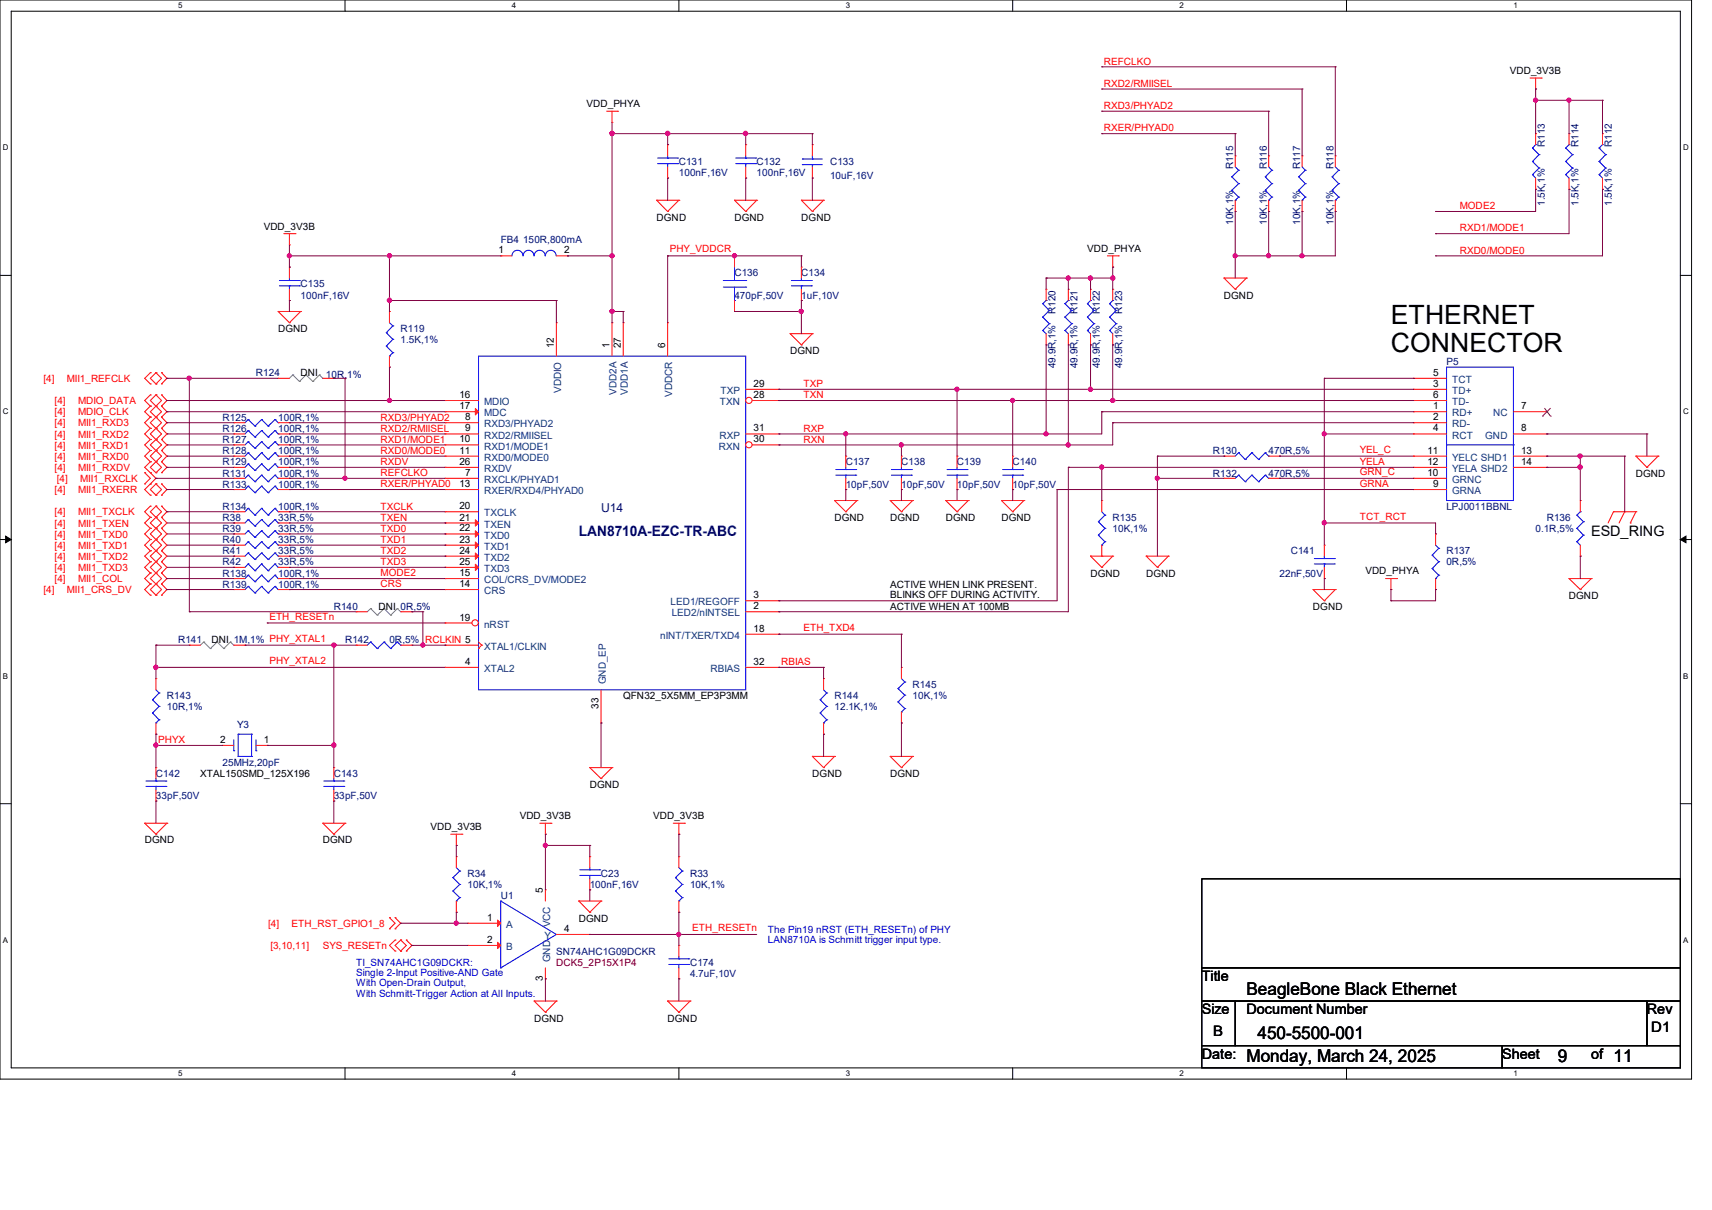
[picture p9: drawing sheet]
<svg xmlns="http://www.w3.org/2000/svg" width="297mm" height="210mm" viewBox="0 0 297 210" stroke-linecap="round" stroke-linejoin="round" font-family="sans-serif">
<defs><g id="words">
<g font-size="4.6">
<text x="241.3" y="56.3">ETHERNET</text>
<text x="241.3" y="61.1">CONNECTOR</text>
</g>
<g font-size="3">
<text x="216.2" y="172.6">BeagleBone Black Ethernet</text>
<text x="216.2" y="184.2">Monday, March 24, 2025</text>
<text x="218.2" y="180.4">450-5500-001</text>
<text x="270.3" y="184.2">9</text>
<text x="279.9" y="184.2">11</text>
</g>
<text font-size="2.5" fill="#000080" x="100.4" y="93.1">LAN8710A-EZC-TR-ABC</text>
<g font-size="2.5">
<text x="276" y="93">ESD_RING</text>
<text x="208.5" y="170.2">Title</text>
<text x="208.5" y="176">Size</text>
<text x="210.4" y="179.9">B</text>
<text x="216.2" y="176">Document Number</text>
<text x="285.7" y="176">Rev</text>
<text x="286.5" y="179.1">D1</text>
<text x="208.5" y="183.7">Date:</text>
<text x="260.6" y="183.7">Sheet</text>
<text x="276" y="183.7">of</text>
</g>
<text font-size="2.1" fill="#000080" x="104.3" y="88.8">U14</text>
<g font-size="1.7" fill="#f00">
<text x="191.5" y="11.2">REFCLKO</text>
<text x="191.5" y="15.1">RXD2/RMIISEL</text>
<text x="191.5" y="18.9">RXD3/PHYAD2</text>
<text x="191.5" y="22.8">RXER/PHYAD0</text>
<text x="253.3" y="36.3">MODE2</text>
<text x="253.3" y="40.2">RXD1/MODE1</text>
<text x="116.2" y="43.8">PHY_VDDCR</text>
<text x="253.3" y="44">RXD0/MODE0</text>
<text x="7.5" y="66.3">[4]</text>
<text x="9.5" y="70.1">[4]</text>
<text x="11.6" y="66.3">MII1_REFCLK</text>
<text x="13.5" y="70.1">MDIO_DATA</text>
<text x="139.4" y="69.1">TXN</text>
<text x="139.4" y="67.2">TXP</text>
<text x="9.5" y="72.1">[4]</text>
<text x="9.5" y="77.9">[4]</text>
<text x="9.5" y="74">[4]</text>
<text x="9.5" y="75.9">[4]</text>
<text x="13.5" y="72.1">MDIO_CLK</text>
<text x="13.5" y="77.9">MII1_RXD1</text>
<text x="13.5" y="74">MII1_RXD3</text>
<text x="13.5" y="75.9">MII1_RXD2</text>
<text x="66" y="76.8">RXD1/MODE1</text>
<text x="66" y="74.9">RXD2/RMIISEL</text>
<text x="66" y="73">RXD3/PHYAD2</text>
<text x="139.4" y="76.8">RXN</text>
<text x="139.4" y="74.9">RXP</text>
<text x="9.5" y="79.8">[4]</text>
<text x="9.5" y="81.7">[4]</text>
<text x="9.9" y="83.7">[4]</text>
<text x="13.5" y="79.8">MII1_RXD0</text>
<text x="13.5" y="81.7">MII1_RXDV</text>
<text x="13.9" y="83.7">MII1_RXCLK</text>
<text x="66" y="78.8">RXD0/MODE0</text>
<text x="66" y="82.6">REFCLKO</text>
<text x="66" y="80.7">RXDV</text>
<text x="235.9" y="80.7">YELA</text>
<text x="235.9" y="78.6">YEL_C</text>
<text x="235.9" y="82.4">GRN_C</text>
<text x="9.5" y="85.6">[4]</text>
<text x="9.5" y="89.5">[4]</text>
<text x="13.5" y="85.6">MII1_RXERR</text>
<text x="13.5" y="89.5">MII1_TXCLK</text>
<text x="66" y="84.6">RXER/PHYAD0</text>
<text x="66" y="88.4">TXCLK</text>
<text x="235.9" y="84.6">GRNA</text>
<text x="9.5" y="93.3">[4]</text>
<text x="9.5" y="91.4">[4]</text>
<text x="9.5" y="95.3">[4]</text>
<text x="13.5" y="93.3">MII1_TXD0</text>
<text x="13.5" y="91.4">MII1_TXEN</text>
<text x="13.5" y="95.3">MII1_TXD1</text>
<text x="66" y="90.4">TXEN</text>
<text x="66" y="92.3">TXD0</text>
<text x="66" y="94.2">TXD1</text>
<text x="235.9" y="90.2">TCT_RCT</text>
<text x="9.5" y="97.2">[4]</text>
<text x="9.5" y="99.1">[4]</text>
<text x="9.5" y="101.1">[4]</text>
<text x="13.5" y="97.2">MII1_TXD2</text>
<text x="13.5" y="99.1">MII1_TXD3</text>
<text x="13.5" y="101.1">MII1_COL</text>
<text x="66" y="101.9">CRS</text>
<text x="66" y="100">MODE2</text>
<text x="66" y="96.1">TXD2</text>
<text x="66" y="98.1">TXD3</text>
<text x="7.5" y="103">[4]</text>
<text x="11.6" y="103">MII1_CRS_DV</text>
<text x="46.7" y="107.5">ETH_RESETn</text>
<text x="73.7" y="111.6">RCLKIN 5</text>
<text x="139.4" y="109.5">ETH_TXD4</text>
<text x="46.7" y="115.2">PHY_XTAL2</text>
<text x="135.5" y="115.4">RBIAS</text>
<text x="27.4" y="129">PHYX</text>
<text x="46.5" y="160.9">[4]</text>
<text x="50.6" y="160.9">ETH_RST_GPIO1_8</text>
<text x="120.1" y="161.6">ETH_RESETn</text>
<text x="46.9" y="164.8">[3,10,11]</text>
<text x="56" y="164.8">SYS_RESETn</text>
</g>
<g font-size="1.7">
<text x="261.9" y="12.8">VDD_3V3B</text>
<text x="101.8" y="18.6">VDD_PHYA</text>
<text x="45.8" y="39.8">VDD_3V3B</text>
<text x="113.9" y="38.3">DGND</text>
<text x="127.4" y="38.3">DGND</text>
<text x="139" y="38.3">DGND</text>
<text x="86.5" y="44">1</text>
<text x="97.9" y="44">2</text>
<text x="188.6" y="43.7">VDD_PHYA</text>
<text x="212.3" y="51.8">DGND</text>
<text x="48.3" y="57.6">DGND</text>
<text x="52.2" y="65.3">DNI</text>
<text x="96.1" y="60.5" transform="rotate(-90 96.1 60.5)">12</text>
<text x="105.7" y="60.5" transform="rotate(-90 105.7 60.5)">1</text>
<text x="107.7" y="60.5" transform="rotate(-90 107.7 60.5)">27</text>
<text x="115.4" y="60.5" transform="rotate(-90 115.4 60.5)">6</text>
<text x="137.1" y="61.5">DGND</text>
<text x="248.6" y="65.2">5</text>
<text x="79.7" y="69.1">16</text>
<text x="79.7" y="71">17</text>
<text x="130.7" y="69.1">28</text>
<text x="130.7" y="67.1">29</text>
<text x="248.6" y="67.1">3</text>
<text x="248.6" y="69.1">6</text>
<text x="248.6" y="71">1</text>
<text x="263.9" y="71">7</text>
<text x="79.7" y="76.8">10</text>
<text x="80.7" y="72.9">8</text>
<text x="80.7" y="74.9">9</text>
<text x="130.7" y="74.9">31</text>
<text x="130.7" y="76.8">30</text>
<text x="248.6" y="72.9">2</text>
<text x="248.6" y="74.9">4</text>
<text x="263.9" y="74.9">8</text>
<text x="79.7" y="78.7">11</text>
<text x="79.7" y="80.7">26</text>
<text x="80.7" y="82.6">7</text>
<text x="247.6" y="78.7">11</text>
<text x="247.6" y="80.7">12</text>
<text x="247.6" y="82.6">10</text>
<text x="263.9" y="78.7">13</text>
<text x="263.9" y="80.7">14</text>
<text x="283.8" y="82.7">DGND</text>
<text x="79.7" y="84.5">13</text>
<text x="79.7" y="88.4">20</text>
<text x="248.6" y="84.5">9</text>
<text x="79.7" y="90.3">21</text>
<text x="79.7" y="92.2">22</text>
<text x="79.7" y="94.2">23</text>
<text x="144.8" y="90.4">DGND</text>
<text x="154.4" y="90.4">DGND</text>
<text x="164.1" y="90.4">DGND</text>
<text x="173.7" y="90.4">DGND</text>
<text x="79.7" y="96.1">24</text>
<text x="79.7" y="98">25</text>
<text x="79.7" y="100">15</text>
<text x="79.7" y="101.9">14</text>
<text x="189.2" y="100.1">DGND</text>
<text x="198.8" y="100.1">DGND</text>
<text x="236.9" y="99.7">VDD_PHYA</text>
<text x="65.7" y="105.9">DNI 0R,5%</text>
<text x="79.7" y="107.7">19</text>
<text x="130.7" y="105.7">2</text>
<text x="130.7" y="103.8">3</text>
<text x="154.4" y="102">ACTIVE WHEN LINK PRESENT.</text>
<text x="154.4" y="103.8">BLINKS OFF DURING ACTIVITY.</text>
<text x="154.4" y="105.9">ACTIVE WHEN AT 100MB</text>
<text x="227.8" y="105.9">DGND</text>
<text x="272.2" y="103.9">DGND</text>
<text x="36.7" y="111.7">DNI 1M,1% PHY_XTAL1</text>
<text x="130.7" y="109.6">18</text>
<text x="80.7" y="115.4">4</text>
<text x="130.7" y="115.4">32</text>
<text x="103.8" y="123" transform="rotate(-90 103.8 123)">33</text>
<text x="108.1" y="121.3">QFN32_5X5MM_EP3P3MM</text>
<text x="38.2" y="128.9">2</text>
<text x="45.8" y="128.9">1</text>
<text x="34.8" y="134.8">XTAL150SMD_125X196</text>
<text x="102.3" y="136.7">DGND</text>
<text x="140.9" y="134.8">DGND</text>
<text x="154.4" y="134.8">DGND</text>
<text x="90.2" y="142.2">VDD_3V3B</text>
<text x="113.3" y="142.2">VDD_3V3B</text>
<text x="25.1" y="146.4">DGND</text>
<text x="56" y="146.4">DGND</text>
<text x="74.7" y="144.1">VDD_3V3B</text>
<text x="94.2" y="155" transform="rotate(-90 94.2 155)">5</text>
<text x="84.5" y="159.8">1</text>
<text x="97.9" y="161.8">4</text>
<text x="100.4" y="159.9">DGND</text>
<text x="84.5" y="163.7">2</text>
<text x="94.2" y="170.3" transform="rotate(-90 94.2 170.3)">3</text>
<text x="92.7" y="177.3">DGND</text>
<text x="115.8" y="177.3">DGND</text>
</g>
<g font-size="1.7" fill="#000080">
<text x="117.8" y="28.7">C131</text>
<text x="131.3" y="28.7">C132</text>
<text x="144" y="28.7">C133</text>
<text x="214" y="29.4" transform="rotate(-90 214 29.4)">R115</text>
<text x="219.8" y="29.4" transform="rotate(-90 219.8 29.4)">R116</text>
<text x="225.6" y="29.4" transform="rotate(-90 225.6 29.4)">R117</text>
<text x="231.4" y="29.4" transform="rotate(-90 231.4 29.4)">R118</text>
<text x="268" y="25.5" transform="rotate(-90 268 25.5)">R113</text>
<text x="273.8" y="25.5" transform="rotate(-90 273.8 25.5)">R114</text>
<text x="279.6" y="25.5" transform="rotate(-90 279.6 25.5)">R112</text>
<text x="117.8" y="30.6">100nF,16V</text>
<text x="131.3" y="30.6">100nF,16V</text>
<text x="144" y="31">10uF,16V</text>
<text x="268" y="35.7" transform="rotate(-90 268 35.7)">1.5K,1%</text>
<text x="273.8" y="35.7" transform="rotate(-90 273.8 35.7)">1.5K,1%</text>
<text x="279.6" y="35.7" transform="rotate(-90 279.6 35.7)">1.5K,1%</text>
<text x="214" y="39" transform="rotate(-90 214 39)">10K,1%</text>
<text x="219.8" y="39" transform="rotate(-90 219.8 39)">10K,1%</text>
<text x="225.6" y="39" transform="rotate(-90 225.6 39)">10K,1%</text>
<text x="231.4" y="39" transform="rotate(-90 231.4 39)">10K,1%</text>
<text x="86.9" y="42.2">FB4</text>
<text x="90.8" y="42.2">150R,800mA</text>
<text x="127.4" y="48">C136</text>
<text x="139" y="48">C134</text>
<text x="52.2" y="49.9">C135</text>
<text x="52.2" y="51.8">100nF,16V</text>
<text x="127.4" y="51.8">470pF,50V</text>
<text x="139" y="51.8">1uF,10V</text>
<text x="69.5" y="57.6">R119</text>
<text x="69.5" y="59.5">1.5K,1%</text>
<text x="183.1" y="54.5" transform="rotate(-90 183.1 54.5)">R120</text>
<text x="186.9" y="54.5" transform="rotate(-90 186.9 54.5)">R121</text>
<text x="190.8" y="54.5" transform="rotate(-90 190.8 54.5)">R122</text>
<text x="194.6" y="54.5" transform="rotate(-90 194.6 54.5)">R123</text>
<text x="44.4" y="65.3">R124</text>
<text x="56.6" y="65.5">10R,1%</text>
<text x="183.1" y="63.9" transform="rotate(-90 183.1 63.9)">49.9R,1%</text>
<text x="186.9" y="63.9" transform="rotate(-90 186.9 63.9)">49.9R,1%</text>
<text x="190.8" y="63.9" transform="rotate(-90 190.8 63.9)">49.9R,1%</text>
<text x="194.6" y="63.9" transform="rotate(-90 194.6 63.9)">49.9R,1%</text>
<text x="250.9" y="63.4">P5</text>
<text x="38.6" y="75">R126</text>
<text x="38.6" y="73.1">R125</text>
<text x="38.6" y="76.9">R127</text>
<text x="48.3" y="75">100R,1%</text>
<text x="48.3" y="73.1">100R,1%</text>
<text x="48.3" y="76.9">100R,1%</text>
<text x="38.6" y="82.7">R131</text>
<text x="38.6" y="78.8">R128</text>
<text x="38.6" y="80.8">R129</text>
<text x="48.3" y="82.7">100R,1%</text>
<text x="48.3" y="78.8">100R,1%</text>
<text x="48.3" y="80.8">100R,1%</text>
<text x="146.7" y="80.8">C137</text>
<text x="156.4" y="80.8">C138</text>
<text x="166" y="80.8">C139</text>
<text x="175.7" y="80.8">C140</text>
<text x="210.4" y="82.7">R132</text>
<text x="210.4" y="78.8">R130</text>
<text x="220.1" y="82.7">470R,5%</text>
<text x="220.1" y="78.8">470R,5%</text>
<text x="38.6" y="88.5">R134</text>
<text x="38.6" y="84.6">R133</text>
<text x="48.3" y="88.5">100R,1%</text>
<text x="48.3" y="84.6">100R,1%</text>
<text x="146.7" y="84.6">10pF,50V</text>
<text x="156.4" y="84.6">10pF,50V</text>
<text x="166" y="84.6">10pF,50V</text>
<text x="175.7" y="84.6">10pF,50V</text>
<text x="250.9" y="88.5">LPJ0011BBNL</text>
<text x="38.6" y="90.4">R38</text>
<text x="38.6" y="92.4">R39</text>
<text x="38.6" y="94.3">R40</text>
<text x="48.3" y="90.4">33R,5%</text>
<text x="48.3" y="92.4">33R,5%</text>
<text x="48.3" y="94.3">33R,5%</text>
<text x="193" y="90.4">R135</text>
<text x="193" y="92.4">10K,1%</text>
<text x="266.4" y="92.4">0.1R,5%</text>
<text x="268.3" y="90.4">R136</text>
<text x="38.6" y="96.2">R41</text>
<text x="38.6" y="100.1">R138</text>
<text x="38.6" y="98.1">R42</text>
<text x="48.3" y="96.2">33R,5%</text>
<text x="48.3" y="100.1">100R,1%</text>
<text x="48.3" y="98.1">33R,5%</text>
<text x="222" y="100.1">22nF,50V</text>
<text x="223.9" y="96.2">C141</text>
<text x="250.9" y="96.2">R137</text>
<text x="250.9" y="98.1">0R,5%</text>
<text x="38.6" y="102">R139</text>
<text x="48.3" y="102">100R,1%</text>
<text x="57.9" y="105.9">R140</text>
<text x="30.9" y="111.7">R141</text>
<text x="59.9" y="111.7">R142</text>
<text x="67.6" y="111.7">0R,5%</text>
<text x="158.3" y="119.4">R145</text>
<text x="29" y="121.3">R143</text>
<text x="29" y="123.2">10R,1%</text>
<text x="144.8" y="121.3">R144</text>
<text x="144.8" y="123.2">12.1K,1%</text>
<text x="158.3" y="121.3">10K,1%</text>
<text x="41.1" y="126.3">Y3</text>
<text x="27" y="134.8">C142</text>
<text x="38.6" y="132.9">25MHz,20pF</text>
<text x="57.9" y="134.8">C143</text>
<text x="27" y="138.7">33pF,50V</text>
<text x="57.9" y="138.7">33pF,50V</text>
<text x="81.1" y="152.2">R34</text>
<text x="81.1" y="154.1">10K,1%</text>
<text x="102.3" y="154.1">100nF,16V</text>
<text x="104.3" y="152.2">C23</text>
<text x="119.7" y="152.2">R33</text>
<text x="119.7" y="154.1">10K,1%</text>
<text x="86.9" y="156">U1</text>
<text x="96.5" y="165.7">SN74AHC1G09DCKR</text>
<text x="119.7" y="167.6">C174</text>
<text x="119.7" y="169.6">4.7uF,10V</text>
</g>
<g font-size="1.7" fill="#004080">
<text x="84" y="70.3">MDIO</text>
<text x="97.3" y="68.2" transform="rotate(-90 97.3 68.2)">VDDIO</text>
<text x="107" y="68.5" transform="rotate(-90 107 68.5)">VDD2A</text>
<text x="108.9" y="68.5" transform="rotate(-90 108.9 68.5)">VDD1A</text>
<text x="116.6" y="68.8" transform="rotate(-90 116.6 68.8)">VDDCR</text>
<text x="124.9" y="70.3">TXN</text>
<text x="125" y="68.4">TXP</text>
<text x="251.9" y="66.5">TCT</text>
<text x="251.9" y="68.4">TD+</text>
<text x="251.9" y="70.3">TD-</text>
<text x="84" y="72.3">MDC</text>
<text x="84" y="74.2">RXD3/PHYAD2</text>
<text x="84" y="76.1">RXD2/RMIISEL</text>
<text x="124.8" y="76.1">RXP</text>
<text x="251.9" y="72.3">RD+</text>
<text x="251.9" y="74.2">RD-</text>
<text x="251.9" y="76.1">RCT</text>
<text x="257.7" y="76.1">GND</text>
<text x="259" y="72.3">NC</text>
<text x="84" y="78">RXD1/MODE1</text>
<text x="84" y="80">RXD0/MODE0</text>
<text x="84" y="81.9">RXDV</text>
<text x="84" y="83.8">RXCLK/PHYAD1</text>
<text x="124.7" y="78">RXN</text>
<text x="251.9" y="80">YELC SHD1</text>
<text x="251.9" y="81.9">YELA SHD2</text>
<text x="251.9" y="83.8">GRNC</text>
<text x="84" y="85.8">RXER/RXD4/PHYAD0</text>
<text x="84" y="89.6">TXCLK</text>
<text x="251.9" y="85.8">GRNA</text>
<text x="84" y="91.6">TXEN</text>
<text x="84" y="93.5">TXD0</text>
<text x="84" y="95.4">TXD1</text>
<text x="84" y="97.3">TXD2</text>
<text x="84" y="99.3">TXD3</text>
<text x="84" y="101.2">COL/CRS_DV/MODE2</text>
<text x="84" y="103.1">CRS</text>
<text x="116.3" y="105.1">LED1/REGOFF</text>
<text x="116.5" y="107">LED2/nINTSEL</text>
<text x="84" y="108.9">nRST</text>
<text x="84" y="112.8">XTAL1/CLKIN</text>
<text x="114.5" y="110.9">nINT/TXER/TXD4</text>
<text x="84" y="116.6">XTAL2</text>
<text x="105.1" y="118.8" transform="rotate(-90 105.1 118.8)">GND_EP</text>
<text x="123.3" y="116.6">RBIAS</text>
<text x="87.8" y="161">A</text>
<text x="95.4" y="161" transform="rotate(-90 95.4 161)">VCC</text>
<text x="87.8" y="164.9">B</text>
<text x="94.4" y="163">Y</text>
<text x="95.4" y="167" transform="rotate(-90 95.4 167)">GND</text>
</g>
<g font-size="1.7" fill="#00f">
<text x="133.2" y="161.8">The Pin19 nRST (ETH_RESETn) of PHY</text>
<text x="61.8" y="167.6">TI_SN74AHC1G09DCKR:</text>
<text x="133.2" y="163.6">LAN8710A is Schmitt trigger input type.</text>
<text x="61.8" y="169.4">Single 2-Input Positive-AND Gate</text>
<text x="61.8" y="171.2">With Open-Drain Output,</text>
<text x="61.8" y="173">With Schmitt-Trigger Action at All Inputs.</text>
</g>
<text font-size="1.7" fill="#800000" x="96.5" y="167.6">DCK5_2P15X1P4</text>
<g font-size="1.4">
<text x="30.9" y="1.4">5</text>
<text x="88.8" y="1.4">4</text>
<text x="146.7" y="1.4">3</text>
<text x="204.6" y="1.4">2</text>
<text x="262.6" y="1.4">1</text>
<text x=".5" y="26.1">D</text>
<text x="292" y="26.1">D</text>
<text x=".5" y="71.9">C</text>
<text x="292" y="71.9">C</text>
<text x=".5" y="117.8">B</text>
<text x="292" y="117.8">B</text>
<text x=".5" y="163.6">A</text>
<text x="292" y="163.6">A</text>
<text x="30.9" y="186.8">5</text>
<text x="88.8" y="186.8">4</text>
<text x="146.7" y="186.8">3</text>
<text x="204.6" y="186.8">2</text>
<text x="262.6" y="186.8">1</text>
</g>
</g></defs>
<path d="M0 0h293.5v187.3h-293.5zM1.9 1.9h289.6v183.4h-289.6z" fill="none" stroke="#000" stroke-width=".17"/>
<g fill="#fff">
<path d="M30.9 .2h.8v1.5h-.8z"/>
<path d="M30.9 185.5h.8v1.6h-.8z"/>
</g>
<path d="M59.9 0v1.9M59.9 185.3v2" fill="none" stroke="#000" stroke-width=".17"/>
<g fill="#fff">
<path d="M88.8 .2h.8v1.5h-.8z"/>
<path d="M88.8 185.5h.8v1.6h-.8z"/>
</g>
<path d="M117.8 0v1.9M117.8 185.3v2" fill="none" stroke="#000" stroke-width=".17"/>
<g fill="#fff">
<path d="M146.7 .2h.8v1.5h-.8z"/>
<path d="M146.7 185.5h.8v1.6h-.8z"/>
</g>
<path d="M175.7 0v1.9M175.7 185.3v2" fill="none" stroke="#000" stroke-width=".17"/>
<g fill="#fff">
<path d="M204.6 .2h.8v1.5h-.8z"/>
<path d="M204.6 185.5h.8v1.6h-.8z"/>
</g>
<path d="M233.6 0v1.9M233.6 185.3v2" fill="none" stroke="#000" stroke-width=".17"/>
<g fill="#fff">
<path d="M262.6 .2h.7v1.5h-.7z"/>
<path d="M262.6 185.5h.7v1.6h-.7z"/>
<path d="M.5 24.8h1v1.6h-1z"/>
<path d="M292 24.8h1v1.6h-1z"/>
<path d="M.5 70.7h1v1.5h-1z"/>
<path d="M292 70.7h1v1.5h-1z"/>
</g>
<path d="M0 47.8h1.9M291.5 47.8h2" fill="none" stroke="#000" stroke-width=".17"/>
<g fill="#fff">
<path d="M.5 116.5h.9v1.6h-.9z"/>
<path d="M292 116.5h.9v1.6h-.9z"/>
</g>
<path d="M0 93.6h1.9M291.5 93.6h2" fill="none" stroke="#000" stroke-width=".17"/>
<path d="M1 93l.9 .6-.9 .6zM291.5 93.6l1-.6v1.2z" fill="#000" stroke="#000" stroke-width=".17"/>
<g fill="#fff">
<path d="M.5 162.4h.9v1.5h-.9z"/>
<path d="M292 162.4h.9v1.5h-.9z"/>
</g>
<path d="M0 139.5h1.9M291.5 139.5h2M208.5 152.5h83v15.5h-83zM208.5 168h83v5.7h-83zM208.5 173.7h5.8v7.8h-5.8zM214.3 173.7h71.4v7.8h-71.4zM285.7 173.7h5.8v7.8h-5.8zM208.5 181.5h52.1v3.8h-52.1zM260.6 181.5h30.9v3.8h-30.9z" fill="none" stroke="#000" stroke-width=".17"/>
<g fill="none" stroke="#f00" stroke-width=".17">
<path d="M105.2 19.3h1.9M106.2 19.3v2M107.1 19.3h.1M265.4 13.5h2M266.4 15.5h.1M266.4 13.5v2M267.4 13.5h.1M106.2 21.3h.1M113.9 34.8h.1M113.9 34.8h3.9M113.9 34.8l1.9 1.9M115.8 36.7h.1"/>
<path d="M115.8 25.1h.1M115.8 30.9h.1M115.8 25.1v2M115.8 29v1.9M117.8 34.8h.1M117.8 34.8l-2 1.9M127.4 34.8h.1M127.4 34.8h3.9M127.4 34.8l2 1.9M129.4 36.7h.1M129.4 25.1h.1M129.4 30.9h.1"/>
<path d="M129.4 25.1v2M129.4 29v1.9M131.3 34.8h.1M131.3 34.8l-1.9 1.9M139 34.8h.1M139 34.8h3.9M139 34.8l1.9 1.9M140.9 36.7h.1M142.9 34.8h.1M142.9 34.8l-2 1.9M220.1 27.1h.1M220.1 36.7h.1"/>
<path d="M220.1 27.1v1.9M220.1 34.8v1.9M225.9 27.1h.1M225.9 36.7h.1M225.9 27.1v1.9M225.9 34.8v1.9M266.4 32.9h.1M266.4 23.2h.1M266.4 23.2v1.9M266.4 30.9v2M278 32.9h.1M278 23.2h.1"/>
<path d="M278 23.2v1.9M278 30.9v2M48.3 54.1h.1M48.3 54.1h3.9M48.3 54.1l1.9 1.9M49.2 40.6h2M50.2 42.5h.1M50.2 56h.1M50.2 40.6v1.9M51.2 40.6h.1M52.2 54.1h.1M52.2 54.1l-2 1.9"/>
<path d="M67.6 54.1h.1M67.6 54.1v1.9M86.9 44.4h.1M86.9 44.4h1.9M96.5 44.4h2M98.5 44.4h.1M127.4 44.4h.1M127.4 54.1h.1M127.4 44.4v2M127.4 52.2v1.9M137.1 57.9h.1M137.1 57.9h3.8"/>
<path d="M137.1 57.9l1.9 2M139 59.9h.1M140.9 57.9h.1M140.9 57.9l-1.9 2M189.2 59.9h.1M189.2 50.2h.1M189.2 50.2v2M189.2 57.9v2M192.1 44.4h1.9M193 46.4h.1M193 59.9h.1M193 50.2h.1"/>
<path d="M193 44.4v2M193 50.2v2M193 57.9v2M194 44.4h.1M212.3 48.3h.1M212.3 48.3h3.9M212.3 48.3l2 1.9M214.3 50.2h.1M216.2 48.3h.1M216.2 48.3l-1.9 1.9M26.1 70.5h.1M26.1 72.4h.1"/>
<path d="M26.1 76.3h.1M26.1 78.2h.1M26.1 68.5h.1M26.1 74.3h.1M26.1 64.7h.1M26.1 66.6h.1M26.1 70.5l-1 1 1 .9M26.1 74.3l-1 1 1 1M26.1 76.3l-1 .9 1 1M26.1 72.4l-1 1 1 .9M26.1 78.2l-1 1 1 .9M26.1 68.5l-1 1 1 1"/>
<path d="M26.1 64.7l-1 1 1 .9M27.1 72.4h.1M27.1 70.5h.1M27.1 78.2h.1M27.1 76.3h.1M27.1 68.5h.1M27.1 74.3h.1M27.1 66.6h.1M27.1 64.7h.1M27.1 68.5l.9 1-1.9 2 1 .9M27.1 68.5l-1 1 1.9 2-.9 .9M27.1 76.3l-1 .9 1.9 2-1.9 1.9 1 .9"/>
<path d="M27.1 76.3l.9 .9-1.9 2 1.9 1.9-.9 .9M27.1 72.4l-1 1 1.9 1.9-.9 1M27.1 72.4l.9 1-1.9 1.9 1 1M27.1 64.7l-1 1 1 .9M27.1 64.7l.9 1-.9 .9M28 70.5h.1M28 72.4h.1M28 76.3h.1M28 78.2h.1M28 68.5h.1M28 74.3h.1M28 64.7h.1"/>
<path d="M28 66.6h.1M28 70.5l1 1-1 .9M28 76.3l1 .9-1 1M28 78.2l1 1-1 .9M28 68.5l1 1-1 1M28 72.4l1 1-1 .9M28 74.3l1 1-1 1M28 64.7l1 1-1 .9M40.6 75.3h.1M40.6 73.4h.1M40.6 77.2h.1M40.6 75.3h1.9"/>
<path d="M40.6 73.4h1.9M40.6 77.2h1.9M48.3 65.7h.1M48.3 75.3h1.9M48.3 73.4h1.9M48.3 65.7h1.9M48.3 77.2h1.9M50.2 75.3h.1M50.2 73.4h.1M50.2 77.2h.1M56 65.7h1.9M57.9 65.7h.1"/>
<path d="M67.6 63.7h.1M67.6 61.8v1.9M77.2 69.5h.1M77.2 71.5h.1M77.2 73.4h.1M77.2 75.3h.1M77.2 77.2h.1M77.2 79.2h.1M77.2 79.2h5.8M77.2 75.3h5.8M77.2 73.4h5.8M77.2 77.2h5.8"/>
<path d="M77.2 69.5h5.8M77.2 71.5h5.8M146.7 79.2h.1M146.7 79.2v1.9M156.4 79.2h.1M156.4 79.2v1.9M166 79.2h.1M166 79.2v1.9M175.7 79.2h.1M175.7 79.2v1.9M212.3 79.2h.1M212.3 79.2h2"/>
<path d="M220.1 79.2h1.9M222 79.2h.1M245.2 65.7h.1M245.2 67.6h.1M245.2 69.5h.1M245.2 71.5h.1M245.2 73.4h.1M245.2 75.3h.1M245.2 79.2h.1M245.2 79.2h5.8M245.2 75.3h5.8M245.2 73.4h5.8"/>
<path d="M245.2 65.7h5.8M245.2 67.6h5.8M245.2 69.5h5.8M245.2 71.5h5.8M262.6 79.2h5.8M262.6 75.3h5.8M262.6 71.5h5.8M268.4 75.3h.1M268.4 79.2h.1M268.4 71.5h.1M283.8 79.2h.1M283.8 79.2h3.9"/>
<path d="M283.8 79.2l1.9 1.9M287.7 79.2h.1M287.7 79.2l-2 1.9M25.1 84h.1M25.1 82h.1M25.1 82l1 1-1 1M26.1 80.1h.1M26.1 91.7h.1M26.1 93.6h.1M26.1 84h.1M26.1 85.9h.1M26.1 89.8h.1"/>
<path d="M26.1 95.6h.1M26.1 82h.1M26.1 97.5h.1M26.1 99.4h.1M26.1 87.8h.1M26.1 80.1l-1 1 1 .9M26.1 91.7l-1 1 1 .9M26.1 82l1 1-2 2 1 .9M26.1 89.8l-1 1 1 .9M26.1 93.6l-1 1 1 1M26.1 95.6l-1 .9 1 1M26.1 97.5l-1 1 1 .9"/>
<path d="M26.1 87.8l-1 1 1 1M26.1 99.4l-1 1 1 .9M27.1 80.1h.1M27.1 93.6h.1M27.1 91.7h.1M27.1 85.9h.1M27.1 84h.1M27.1 89.8h.1M27.1 95.6h.1M27.1 97.5h.1M27.1 99.4h.1M27.1 87.8h.1"/>
<path d="M27.1 82h.1M27.1 91.7l-1 1 1.9 1.9-.9 1M27.1 91.7l.9 1-1.9 1.9 1 1M27.1 84l-1 1 1 .9M27.1 84l.9 1-.9 .9M27.1 87.8l.9 1-1.9 2 1 .9M27.1 87.8l-1 1 1.9 2-.9 .9M27.1 95.6l-1 .9 1.9 2-1.9 1.9 1 .9M27.1 95.6l.9 .9-1.9 2 1.9 1.9-.9 .9M28 80.1h.1M28 91.7h.1M28 93.6h.1"/>
<path d="M28 84h.1M28 85.9h.1M28 89.8h.1M28 95.6h.1M28 97.5h.1M28 99.4h.1M28 87.8h.1M28 82h.1M28 95.6l1 .9-1 1M28 91.7l1 1-1 .9M28 80.1l1 1-1 .9M28 84l1 1-1 .9"/>
<path d="M28 89.8l1 1-1 .9M28 93.6l1 1-1 1M28 97.5l1 1-1 .9M28 87.8l1 1-1 1M28 99.4l1 1-1 .9M40.6 90.8h.1M40.6 83h.1M40.6 92.7h.1M40.6 94.6h.1M40.6 88.8h.1M40.6 88.8h1.9M40.6 83h1.9"/>
<path d="M40.6 90.8h1.9M40.6 92.7h1.9M40.6 94.6h1.9M48.3 88.8h1.9M48.3 83h1.9M48.3 90.8h1.9M48.3 92.7h1.9M48.3 94.6h1.9M50.2 90.8h.1M50.2 83h.1M50.2 92.7h.1M50.2 94.6h.1"/>
<path d="M50.2 88.8h.1M77.2 81.1h.1M77.2 83h.1M77.2 85h.1M77.2 88.8h.1M77.2 90.8h.1M77.2 92.7h.1M77.2 94.6h.1M77.2 96.5h.1M77.2 98.5h.1M77.2 88.8h5.8M77.2 96.5h5.8"/>
<path d="M77.2 83h5.8M77.2 90.8h5.8M77.2 92.7h5.8M77.2 94.6h5.8M77.2 81.1h5.8M77.2 85h5.8M77.2 98.5h5.8M144.8 86.9h.1M144.8 86.9h3.9M144.8 86.9l1.9 1.9M146.7 88.8h.1M146.7 85h.1"/>
<path d="M146.7 83v2M148.7 86.9h.1M148.7 86.9l-2 1.9M154.4 86.9h.1M154.4 86.9h3.9M154.4 86.9l2 1.9M156.4 88.8h.1M156.4 85h.1M156.4 83v2M158.3 86.9h.1M158.3 86.9l-1.9 1.9M164.1 86.9h.1"/>
<path d="M164.1 86.9h3.9M164.1 86.9l1.9 1.9M166 88.8h.1M166 85h.1M166 83v2M168 86.9h.1M168 86.9l-2 1.9M173.7 86.9h.1M173.7 86.9h3.9M173.7 86.9l2 1.9M175.7 88.8h.1M175.7 85h.1"/>
<path d="M175.7 83v2M177.6 86.9h.1M177.6 86.9l-1.9 1.9M189.2 96.5h.1M189.2 96.5h3.8M189.2 96.5l1.9 2M191.1 98.5h.1M191.1 86.9h.1M191.1 96.5h.1M191.1 86.9v1.9M191.1 94.6v1.9M193 96.5h.1"/>
<path d="M193 96.5l-1.9 2M198.8 96.5h.1M198.8 96.5h3.9M198.8 96.5l2 2M200.8 98.5h.1M202.7 96.5h.1M202.7 96.5l-1.9 2M212.3 83h.1M212.3 83h2M220.1 83h1.9M222 83h.1M229.7 94.6h.1"/>
<path d="M229.7 94.6v1.9M229.7 98.5v1.9M245.2 81.1h.1M245.2 83h.1M245.2 85h.1M245.2 83h5.8M245.2 81.1h5.8M245.2 85h5.8M249 92.7h.1M249 92.7v1.9M262.6 81.1h5.8M268.4 81.1h.1"/>
<path d="M279.9 88.8h.1M279.9 88.8l-.9 2M279.9 88.8h3.9M281.9 88.8h.1M281.9 88.8l-1 2M282.8 90.8h.1M283.8 88.8h.1M283.8 88.8l-1 2M285.7 81.1h.1M26.1 101.3h.1M26.1 103.3h.1M26.1 101.3l-1 1 1 1"/>
<path d="M27.1 103.3h.1M27.1 101.3h.1M27.1 101.3l-1 1 1 1M27.1 101.3l.9 1-.9 1M28 101.3h.1M28 103.3h.1M28 101.3l1 1-1 1M40.6 102.3h.1M40.6 102.3h1.9M48.3 102.3h1.9M50.2 102.3h.1M61.8 106.2h.1"/>
<path d="M61.8 106.2h1.9M69.5 106.2h2M71.5 106.2h.1M77.2 100.4h.1M77.2 102.3h.1M77.2 102.3h5.8M77.2 100.4h5.8M227.8 102.3h.1M227.8 102.3h3.8M227.8 102.3l1.9 2M229.7 104.3h.1M229.7 100.4h.1"/>
<path d="M231.6 102.3h.1M231.6 102.3l-1.9 2M240.4 100.4h1.9M241.3 102.3h.1M241.3 100.4v1.9M242.3 100.4h.1M249 102.3h.1M249 100.4v1.9M272.2 100.4h.1M272.2 100.4h3.9M272.2 100.4l2 1.9M274.2 102.3h.1"/>
<path d="M276.1 100.4h.1M276.1 100.4l-1.9 1.9M38.6 129.4h.1M38.6 129.4h2M44.4 129.4h2M46.4 129.4h.1M57.9 133.2h.1M57.9 139h.1M57.9 133.2v1.9M57.9 137.1v1.9M102.3 133.2h.1M102.3 133.2h3.9"/>
<path d="M102.3 133.2l2 1.9M104.3 135.1h.1M106.2 133.2h.1M106.2 133.2l-1.9 1.9M140.9 131.3h.1M140.9 131.3h3.9M140.9 131.3l2 1.9M142.9 133.2h.1M144.8 131.3h.1M144.8 131.3l-1.9 1.9M154.4 131.3h.1M154.4 131.3h3.9"/>
<path d="M154.4 131.3l2 1.9M156.4 133.2h.1M158.3 131.3h.1M158.3 131.3l-1.9 1.9M25.1 142.9h.1M25.1 142.9h3.9M25.1 142.9l2 1.9M27.1 144.8h.1M29 142.9h.1M29 142.9l-1.9 1.9M56 142.9h.1M56 142.9h3.9"/>
<path d="M56 142.9l1.9 1.9M57.9 144.8h.1M59.9 142.9h.1M59.9 142.9l-2 1.9M67.6 159.3h.1M67.6 159.3l.9 .9-.9 1M68.5 159.3h.1M68.5 159.3l1 .9-1 1M78.2 144.8h1.9M79.2 146.7h.1M79.2 148.7h.1M79.2 158.3h.1"/>
<path d="M79.2 144.8v1.9M79.2 148.7v1.9M79.2 156.4v1.9M80.1 144.8h.1M93.6 142.9h2M94.6 144.8h.1M94.6 142.9v1.9M95.6 142.9h.1M100.4 156.4h.1M100.4 156.4h3.9M100.4 156.4l1.9 1.9M102.3 158.3h.1"/>
<path d="M102.3 148.7h.1M102.3 154.4h.1M102.3 148.7v1.9M102.3 152.5v1.9M104.3 156.4h.1M104.3 156.4l-2 1.9M116.8 142.9h1.9M117.8 144.8h.1M117.8 142.9v1.9M118.7 142.9h.1M67.6 161.2h.1M68.5 163.2h.1"/>
<path d="M68.5 165.1h.1M68.5 161.2h.1M68.5 163.2l-.9 .9 .9 1M69.5 165.1h.1M69.5 163.2h.1M69.5 163.2l-1 .9 1 1M69.5 163.2l1 .9-1 1M70.5 163.2h.1M70.5 165.1h.1M70.5 163.2l1 .9-1 1M92.7 173.7h.1M92.7 173.7h3.8"/>
<path d="M92.7 173.7l1.9 2M94.6 175.7h.1M96.5 173.7h.1M96.5 173.7l-1.9 2M115.8 173.7h.1M115.8 173.7h3.9M115.8 173.7l2 2M117.8 175.7h.1M117.8 164.1h.1M117.8 169.9h.1M117.8 164.1v1.9M117.8 168v1.9"/>
<path d="M119.7 173.7h.1M119.7 173.7l-1.9 2"/>
</g>
<g fill="none" stroke="#00f" stroke-width=".17">
<path d="M114.1 28.4h3.5M114.1 27.4h3.5M115.8 27.4h.1M115.8 28.4h.1M115.8 27.1v.3M115.8 28.4v.6M117.6 28.4h.1M117.6 27.4h.1M127.6 28.4h3.5M127.6 27.4h3.5M129.4 27.4h.1M129.4 28.4h.1"/>
<path d="M129.4 27.1v.3M129.4 28.4v.6M131.1 28.4h.1M131.1 27.4h.1M219.5 30.7h.1M219.5 33h.1M219.5 30.7l1.1 1.2M219.5 33l1.1 1.2M220.1 34.8h.1M220.1 29l.5 .5M220.6 29.5h.1M220.6 31.9h.1"/>
<path d="M220.6 34.2h.1M220.6 29.5l-1.1 1.2M220.6 31.9l-1.1 1.1M220.6 34.2l-.5 .6M225.3 30.7h.1M225.3 33h.1M225.3 30.7l1.1 1.2M225.3 33l1.1 1.2M225.9 34.8h.1M225.9 29l.5 .5M226.4 29.5h.1M226.4 31.9h.1"/>
<path d="M226.4 34.2h.1M226.4 29.5l-1.1 1.2M226.4 31.9l-1.1 1.1M226.4 34.2l-.5 .6M265.9 30.3h.1M265.9 28h.1M265.9 25.7h.1M265.9 30.3l.5 .6M265.9 28l1.1 1.2M265.9 25.7l1.1 1.1M266.4 25.1h.1M266.4 25.1l-.5 .6"/>
<path d="M267 29.2h.1M267 26.8h.1M267 29.2l-1.1 1.1M267 26.8l-1.1 1.2M277.4 30.3h.1M277.4 28h.1M277.4 25.7h.1M277.4 30.3l.6 .6M277.4 28l1.2 1.2M277.4 25.7l1.2 1.1M278 25.1h.1M278 25.1l-.6 .6"/>
<path d="M278.6 29.2h.1M278.6 26.8h.1M278.6 29.2l-1.2 1.1M278.6 26.8l-1.2 1.2M67 57.7h.1M67 57.7l1.2 1.2M67.6 56l.6 .6M68.2 56.6h.1M68.2 58.9h.1M68.2 56.6l-1.2 1.1M68.2 58.9l-1.2 1.2M88.8 44.4a.95 .95 0 0 1 1-1 .95 .95 0 0 1 .9 1"/>
<path d="M90.8 44.4a.93 .93 0 0 1 .9-1 .93 .93 0 0 1 .9 1M92.7 44.4a.95 .95 0 0 1 .9-1 .95 .95 0 0 1 1 1M94.6 44.4a.93 .93 0 0 1 .9-1 .93 .93 0 0 1 1 1M125.5 48.7h3.9M125.5 49.8h3.9M127.4 52.2h.1M127.4 48.7h.1M127.4 46.4v2.3M127.4 49.8v2.4M129.4 48.7h.1M129.4 49.8h.1M188.6 57.4h.1"/>
<path d="M188.6 55h.1M188.6 52.7h.1M188.6 57.4l.6 .5M188.6 55l1.2 1.2M188.6 52.7l1.2 1.2M189.2 52.2h.1M189.2 52.2l-.6 .5M189.8 56.2h.1M189.8 53.9h.1M189.8 56.2l-1.2 1.2M189.8 53.9l-1.2 1.1M192.5 57.4h.1"/>
<path d="M192.5 55h.1M192.5 52.7h.1M192.5 57.4l.5 .5M192.5 55l1.1 1.2M192.5 52.7l1.1 1.2M193 52.2h.1M193 52.2l-.5 .5M193.6 56.2h.1M193.6 53.9h.1M193.6 56.2l-1.1 1.2M193.6 53.9l-1.1 1.1M43.1 74.7h.1"/>
<path d="M43.1 72.8h.1M43.1 76.7h.1M43.1 74.7l-.6 .6M43.1 74.7l1.1 1.2M43.1 72.8l-.6 .6M43.1 72.8l1.1 1.2M43.1 76.7l-.6 .5M43.1 76.7l1.1 1.1M44.2 75.9h.1M44.2 74h.1M44.2 77.8h.1M45.4 74.7h.1"/>
<path d="M45.4 72.8h.1M45.4 76.7h.1M45.4 74.7l-1.2 1.2M45.4 74.7l1.1 1.2M45.4 72.8l-1.2 1.2M45.4 72.8l1.1 1.2M45.4 76.7l-1.2 1.1M45.4 76.7l1.1 1.1M46.5 75.9h.1M46.5 74h.1M46.5 77.8h.1M47.7 74.7h.1"/>
<path d="M47.7 72.8h.1M47.7 76.7h.1M47.7 74.7l-1.2 1.2M47.7 74.7l.6 .6M47.7 72.8l-1.2 1.2M47.7 72.8l.6 .6M47.7 76.7l-1.2 1.1M47.7 76.7l.6 .5M48.3 75.3h.1M48.3 73.4h.1M48.3 77.2h.1M67 60.1h.1"/>
<path d="M67 60.1l1.2 1.1M67.6 61.8h.1M68.2 61.2h.1M68.2 61.2l-.6 .6M83 61.8h46.4v57.9h-46.4zM214.9 78.6h.1M214.9 78.6l-.6 .6M214.9 78.6l1.1 1.2M216 79.8h.1M217.2 78.6h.1M217.2 78.6l-1.2 1.2M217.2 78.6l1.2 1.2"/>
<path d="M218.4 79.8h.1M219.5 78.6h.1M219.5 78.6l-1.1 1.2M219.5 78.6l.6 .6M220.1 79.2h.1M251 63.7h11.6v23.2h-11.6zM251 77.2h11.6M262.6 77.2h.1M43.1 90.2h.1M43.1 82.5h.1M43.1 92.1h.1M43.1 94h.1"/>
<path d="M43.1 88.2h.1M43.1 90.2l-.6 .6M43.1 90.2l1.1 1.1M43.1 82.5l-.6 .5M43.1 82.5l1.1 1.1M43.1 92.1l-.6 .6M43.1 92.1l1.1 1.2M43.1 94l-.6 .6M43.1 94l1.1 1.2M43.1 88.2l-.6 .6M43.1 88.2l1.1 1.2M44.2 91.3h.1"/>
<path d="M44.2 83.6h.1M44.2 93.3h.1M44.2 95.2h.1M44.2 89.4h.1M45.4 90.2h.1M45.4 82.5h.1M45.4 92.1h.1M45.4 94h.1M45.4 88.2h.1M45.4 90.2l-1.2 1.1M45.4 90.2l1.1 1.1M45.4 82.5l-1.2 1.1"/>
<path d="M45.4 82.5l1.1 1.1M45.4 92.1l-1.2 1.2M45.4 92.1l1.1 1.2M45.4 94l-1.2 1.2M45.4 94l1.1 1.2M45.4 88.2l-1.2 1.2M45.4 88.2l1.1 1.2M46.5 91.3h.1M46.5 83.6h.1M46.5 93.3h.1M46.5 95.2h.1M46.5 89.4h.1"/>
<path d="M47.7 90.2h.1M47.7 82.5h.1M47.7 92.1h.1M47.7 94h.1M47.7 88.2h.1M47.7 90.2l-1.2 1.1M47.7 90.2l.6 .6M47.7 82.5l-1.2 1.1M47.7 82.5l.6 .5M47.7 92.1l-1.2 1.2M47.7 92.1l.6 .6M47.7 94l-1.2 1.2"/>
<path d="M47.7 94l.6 .6M47.7 88.2l-1.2 1.2M47.7 88.2l.6 .6M48.3 90.8h.1M48.3 83h.1M48.3 92.7h.1M48.3 94.6h.1M48.3 88.8h.1M145 82.5h3.5M145 81.5h3.5M146.7 81.5h.1M146.7 82.5h.1"/>
<path d="M146.7 81.1v.4M146.7 82.5v.5M148.5 82.5h.1M148.5 81.5h.1M154.6 82.5h3.5M154.6 81.5h3.5M156.4 81.5h.1M156.4 82.5h.1M156.4 81.1v.4M156.4 82.5v.5M158.1 82.5h.1M158.1 81.5h.1"/>
<path d="M164.3 82.5h3.5M164.3 81.5h3.5M166 81.5h.1M166 82.5h.1M166 81.1v.4M166 82.5v.5M167.8 82.5h.1M167.8 81.5h.1M173.9 82.5h3.5M173.9 81.5h3.5M175.7 81.5h.1M175.7 82.5h.1"/>
<path d="M175.7 81.1v.4M175.7 82.5v.5M177.4 82.5h.1M177.4 81.5h.1M190.5 90.6h.1M190.5 92.9h.1M190.5 90.6l1.2 1.1M190.5 92.9l1.2 1.1M191.1 94.6h.1M191.1 88.8l.6 .6M191.7 89.4h.1M191.7 91.7h.1"/>
<path d="M191.7 94h.1M191.7 89.4l-1.2 1.2M191.7 91.7l-1.2 1.2M191.7 94l-.6 .6M214.9 82.5h.1M214.9 82.5l-.6 .5M214.9 82.5l1.1 1.1M216 83.6h.1M217.2 82.5h.1M217.2 82.5l-1.2 1.1M217.2 82.5l1.2 1.1M218.4 83.6h.1"/>
<path d="M219.5 82.5h.1M219.5 82.5l-1.1 1.1M219.5 82.5l.6 .5M220.1 83h.1M228 97.9h3.5M228 96.9h3.5M229.7 96.9h.1M229.7 97.9h.1M229.7 96.5v.4M229.7 97.9v.6M231.5 97.9h.1M231.5 96.9h.1"/>
<path d="M248.5 96.4h.1M248.5 98.7h.1M248.5 96.4l1.1 1.1M248.5 98.7l1.1 1.1M249 94.6l.6 .6M249.6 95.2h.1M249.6 97.5h.1M249.6 99.8h.1M249.6 95.2l-1.1 1.2M249.6 97.5l-1.1 1.2M249.6 99.8l-.6 .6M43.1 101.8h.1"/>
<path d="M43.1 101.8l-.6 .5M43.1 101.8l1.1 1.1M44.2 102.9h.1M45.4 101.8h.1M45.4 101.8l-1.2 1.1M45.4 101.8l1.1 1.1M46.5 102.9h.1M47.7 101.8h.1M47.7 101.8l-1.2 1.1M47.7 101.8l.6 .5M48.3 102.3h.1M249 100.4h.1"/>
<path d="M40.6 130.3h.1M40.6 128.4v1.9M41.3 131.3h.1M41.3 127.4h.1M41.3 131.3h2.3M41.3 127.4v3.9M41.3 127.4h2.3M43.6 131.3h.1M43.6 127.4h.1M43.6 127.4v3.9M44.4 130.3h.1M44.4 128.4v1.9"/>
<path d="M56.2 136.5h3.4M56.2 135.6h3.4M57.9 135.6h.1M57.9 136.5h.1M57.9 135.1v.5M57.9 136.5v.6M59.6 136.5h.1M59.6 135.6h.1M78.6 152.3h.1M78.6 154.6h.1M78.6 152.3l1.2 1.2M78.6 154.6l1.2 1.2"/>
<path d="M79.2 156.4h.1M79.2 150.6l.6 .6M79.8 151.2h.1M79.8 153.5h.1M79.8 155.8h.1M79.8 151.2l-1.2 1.1M79.8 153.5l-1.2 1.1M79.8 155.8l-.6 .6M100.6 151.9h3.5M100.6 151h3.5M102.3 151h.1M102.3 151.9h.1"/>
<path d="M102.3 150.6v.4M102.3 151.9v.6M104.1 151.9h.1M104.1 151h.1M116 167.4h3.5M116 166.4h3.5M117.8 166.4h.1M117.8 167.4h.1M117.8 166v.4M117.8 167.4v.6M119.5 167.4h.1M119.5 166.4h.1"/>
</g>
<g fill="none" stroke="#808080" stroke-width=".17">
<path d="M50.8 65.1h.1M50.8 65.1l-.6 .6M50.8 65.1l1.1 1.1M51.9 66.2h.1M53.1 65.1h.1M53.1 65.1l-1.2 1.1M53.1 65.1l1.2 1.1M54.3 66.2h.1M55.4 65.1h.1M55.4 65.1l-1.1 1.1M55.4 65.1l.6 .6M56 65.7h.1"/>
<path d="M64.3 105.6h.1M64.3 105.6l-.6 .6M64.3 105.6l1.1 1.2M65.4 106.8h.1M66.6 105.6h.1M66.6 105.6l-1.2 1.2M66.6 105.6l1.2 1.2M67.8 106.8h.1M68.9 105.6h.1M68.9 105.6l-1.1 1.2M68.9 105.6l.6 .6M69.5 106.2h.1"/>
</g>
<path d="M267.6 72.2h.1M267.9 70.8l1.1 1.4M269 72.2h.1M269 70.8l-1.4 1.4" fill="none" stroke="#804000" stroke-width=".17"/>
<g fill="#f00" stroke="#f00" stroke-width=".17">
<path d="M82.5 70.9l.5 .6-.5 .5z"/>
<path d="M82.5 90.2l.5 .6-.5 .5z"/>
<path d="M82.5 92.1l.5 .6-.5 .5z"/>
<path d="M82.5 94.1l.5 .5-.5 .6z"/>
<path d="M82.5 96l.5 .5-.5 .6z"/>
<path d="M82.5 97.9l.5 .6-.5 .5z"/>
</g>
<circle cx="82.4" cy="108.1" r=".54" fill="#fff" stroke="#f00" stroke-width=".17"/>
<g fill="none" stroke="#f00" stroke-width=".17">
<path d="M96.5 56h.1M96.5 56v5.8M106.2 56h.1M106.2 56v5.8M108.1 56h.1M108.1 56v5.8M115.8 56h.1M115.8 56v5.8M129.4 75.3h5.7M135.1 75.3h.1M77.2 108.1h.1M77.2 112h.1"/>
<path d="M77.2 115.8h.1M77.2 108.1h4.7M77.2 112h5.8M77.2 115.8h5.8M83 112.5h.1M83 111.4l.6 .6M83.6 112h.1M83.6 112l-.6 .5M104.3 119.7v5.8M129.4 115.8h5.7M135.1 115.8h.1M104.3 125.5h.1"/>
</g>
<circle cx="129.9" cy="77.2" r=".54" fill="#fff" stroke="#f00" stroke-width=".17"/>
<path d="M130.5 77.2h4.6M135.1 77.2h.1" fill="none" stroke="#f00" stroke-width=".17"/>
<circle cx="129.9" cy="69.5" r=".54" fill="#fff" stroke="#f00" stroke-width=".17"/>
<g fill="none" stroke="#f00" stroke-width=".17">
<path d="M140.9 30.9h.1M140.9 25.1h.1M140.9 25.1v2M140.9 29v1.9M214.3 27.1h.1M214.3 36.7h.1M214.3 27.1v1.9M214.3 34.8v1.9M231.6 27.1h.1M231.6 36.7h.1M231.6 27.1v1.9M231.6 34.8v1.9"/>
<path d="M272.2 32.9h.1M272.2 23.2h.1M272.2 23.2v1.9M272.2 30.9v2M50.2 46.4h.1M50.2 52.2h.1M50.2 46.4v1.9M50.2 50.2v2M139 46.4h.1M139 52.2h.1M139 46.4v1.9M139 50.2v2"/>
<path d="M181.5 59.9h.1M181.5 50.2h.1M181.5 50.2v2M181.5 57.9v2M185.3 59.9h.1M185.3 50.2h.1M185.3 50.2v2M185.3 57.9v2M40.6 79.2h.1M40.6 79.2h1.9M48.3 79.2h1.9M50.2 79.2h.1"/>
<path d="M129.4 67.6h5.7M130.5 69.5h4.6M135.1 69.5h.1M135.1 67.6h.1M40.6 96.5h.1M40.6 81.1h.1M40.6 85h.1M40.6 98.5h.1M40.6 96.5h1.9M40.6 81.1h1.9M40.6 85h1.9M40.6 98.5h1.9"/>
<path d="M48.3 96.5h1.9M48.3 81.1h1.9M48.3 85h1.9M48.3 98.5h1.9M50.2 96.5h.1M50.2 81.1h.1M50.2 85h.1M50.2 98.5h.1M274.2 96.5h.1M274.2 86.9h.1M274.2 86.9v1.9M274.2 94.6v1.9"/>
<path d="M27.1 117.8h.1M27.1 117.8v1.9M32.9 112h.1M32.9 112h1.9M40.6 100.4h.1M40.6 112h1.9M40.6 100.4h1.9M42.5 112h.1M48.3 100.4h1.9M50.2 100.4h.1M61.8 112h.1M61.8 112h1.9"/>
<path d="M69.5 112h2M71.5 112h.1M129.4 110.1h5.7M129.4 106.2h5.7M129.4 104.3h5.7M135.1 110.1h.1M135.1 106.2h.1M135.1 104.3h.1M142.9 117.8h.1M142.9 117.8v1.9M156.4 115.8h.1M156.4 115.8v2"/>
<path d="M27.1 127.4h.1M27.1 133.2h.1M27.1 139h.1M27.1 125.5v1.9M27.1 133.2v1.9M27.1 137.1v1.9M142.9 127.4h.1M142.9 125.5v1.9M156.4 125.5h.1M156.4 123.6v1.9M94.6 154.4h.1M94.6 154.4v2"/>
<path d="M117.8 148.7h.1M117.8 158.3h.1M117.8 148.7v1.9M117.8 156.4v1.9M81.1 164.1h.1M81.1 160.2h.1M81.1 164.1h5.8M81.1 160.2h5.8M94.6 169.9h.1M94.6 168v1.9M96.5 162.2h5.8M102.3 162.2h.1"/>
</g>
<g fill="none" stroke="#00f" stroke-width=".17">
<path d="M139.2 27.6h.1M139.2 28.6h.1M139.2 27.6h3.5M139.2 28.6h3.5M140.9 28.6h.1M140.9 27.6h.1M140.9 27.1v.5M140.9 28.6v.4M213.7 30.7h.1M213.7 33h.1M213.7 30.7l1.2 1.2M213.7 33l1.2 1.2"/>
<path d="M214.3 34.8h.1M214.3 29l.6 .5M214.9 29.5h.1M214.9 31.9h.1M214.9 34.2h.1M214.9 29.5l-1.2 1.2M214.9 31.9l-1.2 1.1M214.9 34.2l-.6 .6M231.1 30.7h.1M231.1 33h.1M231.1 30.7l1.1 1.2M231.1 33l1.1 1.2"/>
<path d="M231.6 34.8h.1M231.6 29l.6 .5M232.2 29.5h.1M232.2 31.9h.1M232.2 34.2h.1M232.2 29.5l-1.1 1.2M232.2 31.9l-1.1 1.1M232.2 34.2l-.6 .6M271.6 30.3h.1M271.6 28h.1M271.6 25.7h.1M271.6 30.3l.6 .6"/>
<path d="M271.6 28l1.2 1.2M271.6 25.7l1.2 1.1M272.2 25.1h.1M272.2 25.1l-.6 .6M272.8 29.2h.1M272.8 26.8h.1M272.8 29.2l-1.2 1.1M272.8 26.8l-1.2 1.2M48.5 49.6h3.4M48.5 48.7h3.4M50.2 48.7h.1M50.2 49.6h.1"/>
<path d="M50.2 48.3v.4M50.2 49.6v.6M51.9 49.6h.1M51.9 48.7h.1M137.3 49.6h3.5M137.3 48.7h3.5M139 48.7h.1M139 49.6h.1M139 48.3v.4M139 49.6v.6M140.8 49.6h.1M140.8 48.7h.1"/>
<path d="M180.9 57.4h.1M180.9 55h.1M180.9 52.7h.1M180.9 57.4l.6 .5M180.9 55l1.1 1.2M180.9 52.7l1.1 1.2M181.5 52.2h.1M181.5 52.2l-.6 .5M182 56.2h.1M182 53.9h.1M182 56.2l-1.1 1.2M182 53.9l-1.1 1.1"/>
<path d="M184.7 57.4h.1M184.7 55h.1M184.7 52.7h.1M184.7 57.4l.6 .5M184.7 55l1.2 1.2M184.7 52.7l1.2 1.2M185.3 52.2h.1M185.3 52.2l-.6 .5M185.9 56.2h.1M185.9 53.9h.1M185.9 56.2l-1.2 1.2M185.9 53.9l-1.2 1.1"/>
<path d="M43.1 78.6h.1M43.1 78.6l-.6 .6M43.1 78.6l1.1 1.2M44.2 79.8h.1M45.4 78.6h.1M45.4 78.6l-1.2 1.2M45.4 78.6l1.1 1.2M46.5 79.8h.1M47.7 78.6h.1M47.7 78.6l-1.2 1.2M47.7 78.6l.6 .6M48.3 79.2h.1"/>
<path d="M43.1 96h.1M43.1 80.5h.1M43.1 99.8h.1M43.1 84.4h.1M43.1 97.9h.1M43.1 96l-.6 .5M43.1 96l1.1 1.1M43.1 80.5l-.6 .6M43.1 80.5l1.1 1.2M43.1 99.8l-.6 .6M43.1 99.8l1.1 1.2M43.1 84.4l-.6 .6"/>
<path d="M43.1 84.4l1.1 1.1M43.1 97.9l-.6 .6M43.1 97.9l1.1 1.2M44.2 97.1h.1M44.2 81.7h.1M44.2 85.5h.1M44.2 99.1h.1M45.4 96h.1M45.4 80.5h.1M45.4 99.8h.1M45.4 84.4h.1M45.4 97.9h.1"/>
<path d="M45.4 96l-1.2 1.1M45.4 96l1.1 1.1M45.4 80.5l-1.2 1.2M45.4 80.5l1.1 1.2M45.4 99.8l-1.2 1.2M45.4 99.8l1.1 1.2M45.4 84.4l-1.2 1.1M45.4 84.4l1.1 1.1M45.4 97.9l-1.2 1.2M45.4 97.9l1.1 1.2M46.5 97.1h.1M46.5 81.7h.1"/>
<path d="M46.5 85.5h.1M46.5 99.1h.1M47.7 96h.1M47.7 80.5h.1M47.7 99.8h.1M47.7 84.4h.1M47.7 97.9h.1M47.7 96l-1.2 1.1M47.7 96l.6 .5M47.7 80.5l-1.2 1.2M47.7 80.5l.6 .6M47.7 99.8l-1.2 1.2"/>
<path d="M47.7 99.8l.6 .6M47.7 84.4l-1.2 1.1M47.7 84.4l.6 .6M47.7 97.9l-1.2 1.2M47.7 97.9l.6 .6M48.3 96.5h.1M48.3 81.1h.1M48.3 85h.1M48.3 98.5h.1M273.6 94h.1M273.6 91.7h.1M273.6 89.4h.1"/>
<path d="M273.6 94l.6 .6M273.6 91.7l1.1 1.2M273.6 89.4l1.1 1.2M274.2 88.8h.1M274.2 88.8l-.6 .6M274.7 92.9h.1M274.7 90.6h.1M274.7 92.9l-1.1 1.1M274.7 90.6l-1.1 1.1M27.1 119.7l.5 .6M44.2 101h.1M46.5 101h.1"/>
<path d="M48.3 100.4h.1M64.3 111.4h.1M64.3 111.4l-.6 .6M64.3 111.4l1.1 1.2M65.4 112.6h.1M66.6 111.4h.1M66.6 111.4l-1.2 1.2M66.6 111.4l1.2 1.2M67.8 112.6h.1M68.9 111.4h.1M68.9 111.4l-1.1 1.2M68.9 111.4l.6 .6"/>
<path d="M69.5 112h.1M142.9 119.7l.5 .6M155.8 119.5h.1M155.8 119.5l1.2 1.1M156.4 117.8l.6 .6M157 118.4h.1M157 118.4l-1.2 1.1M25.3 136.5h3.5M25.3 135.6h3.5M26.5 121.5h.1M26.5 123.7h.1M26.5 121.5l1.1 1.1"/>
<path d="M26.5 123.7l1.1 1.2M27.1 125.5h.1M27.1 135.6h.1M27.1 136.5h.1M27.1 135.1v.5M27.1 136.5v.6M27.6 120.3h.1M27.6 122.6h.1M27.6 124.9h.1M27.6 120.3l-1.1 1.2M27.6 122.6l-1.1 1.1M27.6 124.9l-.5 .6"/>
<path d="M28.8 136.5h.1M28.8 135.6h.1M142.3 121.5h.1M142.3 123.7h.1M142.3 121.5l1.1 1.1M142.3 123.7l1.1 1.2M142.9 125.5h.1M143.4 120.3h.1M143.4 122.6h.1M143.4 124.9h.1M143.4 120.3l-1.1 1.2M143.4 122.6l-1.1 1.1"/>
<path d="M143.4 124.9l-.5 .6M155.8 121.8h.1M155.8 121.8l1.2 1.2M156.4 123.6h.1M157 120.6h.1M157 123h.1M157 120.6l-1.2 1.2M157 123l-.6 .6M86.9 156.4h.1M86.9 156.4l9.6 5.8M86.9 156.4v11.6M117.2 152.3h.1"/>
<path d="M117.2 154.6h.1M117.2 152.3l1.2 1.2M117.2 154.6l1.2 1.2M117.8 156.4h.1M117.8 150.6l.6 .6M118.4 151.2h.1M118.4 153.5h.1M118.4 155.8h.1M118.4 151.2l-1.2 1.1M118.4 153.5l-1.2 1.1M118.4 155.8l-.6 .6M86.9 168h.1"/>
<path d="M96.5 162.2h.1M96.5 162.2l-9.6 5.8"/>
</g>
<path d="M35.3 111.4h.1M35.3 111.4l-.5 .6M35.3 111.4l1.2 1.2M36.5 112.6h.1M37.7 111.4h.1M37.7 111.4l-1.2 1.2M37.7 111.4l1.1 1.2M38.8 112.6h.1M40 111.4h.1M40 111.4l-1.2 1.2M40 111.4l.6 .6M40.6 112h.1" fill="none" stroke="#808080" stroke-width=".17"/>
<g fill="#f00" stroke="#f00" stroke-width=".17">
<path d="M86.3 163.5l.6 .6-.6 .5z"/>
<path d="M86.3 159.7l.6 .5-.6 .6z"/>
</g>
<g fill="none" stroke="#800040" stroke-width=".17">
<path d="M191.1 15.5h.1M191.1 11.6h.1M191.1 19.3h.1M191.1 15.5h34.8M191.1 11.6h40.5M191.1 19.3h29M220.1 19.3h.1M220.1 19.3v7.8M225.9 15.5h.1M225.9 15.5v11.6M231.6 11.6h.1M231.6 11.6v15.5"/>
<path d="M266.4 17.4h.1M266.4 15.5h.1M266.4 17.4h11.6M266.4 15.5v7.7M272.2 17.4h.1M272.2 17.4v5.8M278 17.4h.1M278 17.4v5.8M106.2 23.2h.1M106.2 21.3v34.7M106.2 23.2h34.7M115.8 30.9h.1"/>
<path d="M115.8 23.2h.1M115.8 25.1h.1M115.8 23.2v1.9M115.8 30.9v3.9M129.4 30.9h.1M129.4 23.2h.1M129.4 23.2v1.9M129.4 30.9v3.9M140.9 23.2h.1M140.9 30.9h.1M140.9 23.2v1.9M140.9 30.9v3.9"/>
<path d="M191.1 23.2h.1M191.1 23.2h23.2M214.3 23.2h.1M214.3 36.7h.1M214.3 23.2v3.9M214.3 36.7v11.6M220.1 36.7h.1M220.1 36.7v7.7M225.9 36.7h.1M225.9 36.7v7.7M231.6 36.7h.1M231.6 36.7v7.7h-17.3"/>
<path d="M249 36.7h.1M266.4 32.9h.1M266.4 32.9v3.8h-17.4M272.2 32.9h.1M272.2 32.9v7.7h-23.2M278 32.9h.1M278 32.9v11.5h-29M50.2 44.4h.1M50.2 52.2h.1M50.2 46.4h.1M50.2 44.4h36.7M50.2 42.5v3.9"/>
<path d="M50.2 52.2v1.9M67.6 52.2h.1M67.6 44.4h.1M67.6 44.4v9.7M67.6 52.2h28.9M96.5 52.2h.1M96.5 52.2v3.8M98.5 44.4h.1M98.5 44.4h7.7M106.2 44.4h.1M106.2 54.1h.1M106.2 54.1h1.9"/>
<path d="M108.1 54.1h.1M108.1 54.1v1.9M115.8 44.4h.1M115.8 44.4v11.6M115.8 44.4h23.2M127.4 44.4h.1M127.4 54.1h.1M127.4 54.1h11.6M139 54.1h.1M139 44.4h.1M139 52.2h.1M139 44.4v2"/>
<path d="M139 52.2v5.7M181.5 59.9h.1M181.5 48.3h.1M181.5 48.3v1.9M181.5 59.9v15.4M181.5 48.3h11.5M185.3 59.9h.1M185.3 48.3h.1M185.3 48.3v1.9M185.3 59.9v17.3M189.2 59.9h.1M189.2 48.3h.1"/>
<path d="M189.2 48.3v1.9M189.2 59.9v7.7M193 59.9h.1M193 48.3h.1M193 46.4h.1M193 46.4v3.8M193 59.9v9.6M214.3 44.4h.1M220.1 44.4h.1M225.9 44.4h.1M249 40.6h.1M249 44.4h.1"/>
<path d="M29 77.2h.1M29 71.5h.1M29 79.2h.1M29 69.5h.1M29 75.3h.1M29 73.4h.1M29 65.7h.1M29 75.3h11.6M29 79.2h11.6M29 77.2h11.6M29 69.5h48.2M29 71.5h48.2"/>
<path d="M29 73.4h11.6M29 65.7h19.3M32.9 65.7h.1M32.9 65.7v40.5M50.2 77.2h.1M50.2 79.2h.1M50.2 75.3h.1M50.2 73.4h.1M50.2 75.3h27M50.2 79.2h27M50.2 77.2h27M50.2 73.4h27"/>
<path d="M57.9 65.7h.1M57.9 65.7h2M59.9 65.7h.1M59.9 65.7v17.3M67.6 63.7h.1M67.6 69.5h.1M67.6 63.7v5.8M135.1 69.5h.1M135.1 67.6h.1M135.1 77.2h.1M135.1 75.3h.1M135.1 67.6h110.1"/>
<path d="M135.1 69.5h110.1M146.7 75.3h.1M146.7 75.3v3.9M156.4 77.2h.1M156.4 77.2v2M166 67.6h.1M166 67.6v11.6M175.7 69.5h.1M175.7 69.5v9.7M181.5 75.3h.1M185.3 77.2h.1M189.2 67.6h.1"/>
<path d="M191.1 71.5h.1M191.1 71.5v3.8h-56M191.1 71.5h54.1M193 73.4h.1M193 69.5h.1M193 73.4v3.8h-57.9M193 73.4h52.2M200.8 79.2h.1M200.8 79.2h11.5M200.8 79.2v17.3M212.3 79.2h.1M222 79.2h.1"/>
<path d="M222 79.2h23.2M229.7 65.7h.1M229.7 75.3h.1M229.7 75.3h15.5M229.7 65.7v28.9M229.7 65.7h15.5M245.2 65.7h.1M268.4 75.3h.1M268.4 79.2h.1M268.4 75.3h17.3M268.4 79.2h13.5M274.2 79.2h.1"/>
<path d="M274.2 79.2v7.7M281.9 79.2h.1M281.9 79.2v9.6M285.7 75.3h.1M285.7 75.3v3.9M27.1 83h.1M27.1 83h13.5M29 85h.1M29 88.8h.1M29 81.1h.1M29 81.1h11.6M29 90.8h11.6"/>
<path d="M29 85h11.6M29 94.6h11.6M29 92.7h11.6M29 88.8h11.6M29 96.5h11.6M29 98.5h11.6M40.6 90.8h.1M40.6 94.6h.1M40.6 92.7h.1M40.6 96.5h.1M40.6 98.5h.1M50.2 85h.1"/>
<path d="M50.2 88.8h.1M50.2 81.1h.1M50.2 83h.1M50.2 81.1h27M50.2 90.8h27M50.2 85h27M50.2 94.6h27M50.2 92.7h27M50.2 83h27M50.2 88.8h27M50.2 96.5h27M50.2 98.5h27"/>
<path d="M59.9 83h.1M77.2 90.8h.1M77.2 92.7h.1M77.2 94.6h.1M77.2 96.5h.1M77.2 98.5h.1M146.7 85h.1M146.7 85v1.9M156.4 85h.1M156.4 85v1.9M166 85h.1M166 85v1.9"/>
<path d="M175.7 85h.1M175.7 85v1.9M183.4 85h.1M183.4 85v19.3h-48.3M183.4 85h61.8M185.3 81.1h.1M185.3 81.1h59.9M185.3 81.1v25.1h-50.2M191.1 81.1h.1M191.1 81.1v5.8M200.8 83h.1M200.8 83h11.5"/>
<path d="M222 83h.1M222 83h23.2M229.7 90.8h.1M229.7 90.8h19.3v1.9M249 92.7h.1M268.4 81.1h.1M268.4 81.1h5.8M274.2 96.5h.1M274.2 81.1h.1M274.2 96.5v3.9M27.1 112h.1M27.1 115.8h.1"/>
<path d="M27.1 112v5.8M27.1 115.8h50.1M27.1 112h5.8M29 102.3h.1M29 100.4h.1M29 102.3h11.6M29 100.4h11.6M32.9 106.2h.1M32.9 106.2h28.9M42.5 112h.1M42.5 112h19.3M46.4 108.1h.1"/>
<path d="M46.4 108.1h30.8M50.2 102.3h.1M50.2 100.4h.1M50.2 102.3h27M50.2 100.4h27M57.9 112h.1M57.9 112v21.2M71.5 106.2h.1M71.5 112h5.7M71.5 106.2h1.9M73.4 112h.1M73.4 106.2h.1"/>
<path d="M73.4 106.2v5.8M77.2 112h.1M135.1 115.8h.1M135.1 106.2h.1M135.1 104.3h.1M135.1 110.1h.1M135.1 115.8h7.8M135.1 110.1h21.3M142.9 115.8h.1M142.9 115.8v2M156.4 110.1h.1M156.4 110.1v5.7"/>
<path d="M229.7 100.4h.1M229.7 100.4v1.9M241.3 104.3h.1M241.3 102.3h.1M241.3 102.3v2M249 102.3h.1M249 102.3v2h-7.7M27.1 127.4h.1M27.1 129.4h.1M27.1 139h.1M27.1 127.4v5.8M27.1 139v3.9"/>
<path d="M27.1 129.4h11.5M46.4 129.4h.1M46.4 129.4h11.5M57.9 129.4h.1M57.9 139h.1M57.9 139v3.9M104.3 125.5h.1M104.3 125.5v7.7M142.9 127.4h.1M142.9 127.4v3.9M156.4 125.5h.1M156.4 125.5v5.8"/>
<path d="M79.2 146.7h.1M79.2 158.3h.1M79.2 146.7v2M79.2 158.3v1.9M94.6 144.8h.1M94.6 146.7h.1M94.6 144.8v9.6M94.6 146.7h7.7M102.3 154.4h.1M102.3 146.7h.1M102.3 146.7v2M102.3 154.4v2"/>
<path d="M117.8 144.8h.1M117.8 158.3h.1M117.8 144.8v3.9M117.8 158.3v5.8M69.5 160.2h.1M69.5 160.2h11.6M71.5 164.1h.1M71.5 164.1h9.6M79.2 160.2h.1M94.6 169.9h.1M94.6 169.9v3.8M102.3 162.2h.1"/>
<path d="M102.3 162.2h29M117.8 162.2h.1M117.8 169.9h.1M117.8 169.9v3.8"/>
</g>
<g fill="#f0f" stroke="#f0f" stroke-width=".17">
<circle cx="181.5" cy="75.3" r=".36"/>
<circle cx="146.7" cy="75.3" r=".36"/>
<circle cx="185.3" cy="77.2" r=".37"/>
<circle cx="274.1" cy="81.1" r=".38"/>
<circle cx="193" cy="48.3" r=".38"/>
<circle cx="229.7" cy="75.3" r=".36"/>
<circle cx="185.3" cy="48.3" r=".37"/>
<circle cx="175.7" cy="69.5" r=".36"/>
<circle cx="189.2" cy="48.3" r=".37"/>
<circle cx="166" cy="67.6" r=".37"/>
<circle cx="57.9" cy="129.3" r=".38"/>
<circle cx="57.9" cy="112" r=".37"/>
<circle cx="156.3" cy="77.2" r=".37"/>
<circle cx="67.6" cy="69.5" r=".37"/>
<circle cx="27" cy="115.8" r=".37"/>
<circle cx="127.4" cy="44.4" r=".36"/>
<circle cx="50.2" cy="44.4" r=".36"/>
<circle cx="139" cy="54" r=".37"/>
<circle cx="106.2" cy="54" r=".37"/>
<circle cx="106.2" cy="44.4" r=".37"/>
<circle cx="27" cy="129.3" r=".37"/>
<circle cx="115.8" cy="23.2" r=".38"/>
<circle cx="106.2" cy="23.2" r=".38"/>
<circle cx="67.6" cy="52.1" r=".38"/>
<circle cx="67.6" cy="44.4" r=".37"/>
<circle cx="129.3" cy="23.2" r=".38"/>
<circle cx="274.1" cy="79.1" r=".37"/>
<circle cx="59.8" cy="83" r=".36"/>
<circle cx="200.8" cy="83" r=".36"/>
<circle cx="191.1" cy="81.1" r=".37"/>
<circle cx="32.8" cy="65.6" r=".37"/>
<circle cx="225.9" cy="44.4" r=".37"/>
<circle cx="220.1" cy="44.4" r=".36"/>
<circle cx="272.2" cy="17.4" r=".36"/>
<circle cx="266.4" cy="17.4" r=".36"/>
<circle cx="189.2" cy="67.6" r=".37"/>
<circle cx="193" cy="69.5" r=".37"/>
<circle cx="214.3" cy="44.4" r=".36"/>
<circle cx="229.7" cy="90.7" r=".37"/>
<circle cx="79.1" cy="160.2" r=".36"/>
<circle cx="94.6" cy="146.7" r=".36"/>
<circle cx="117.7" cy="162.2" r=".36"/>
<circle cx="73.3" cy="112" r=".36"/>
</g>
<use href="#words"/>
</svg>
